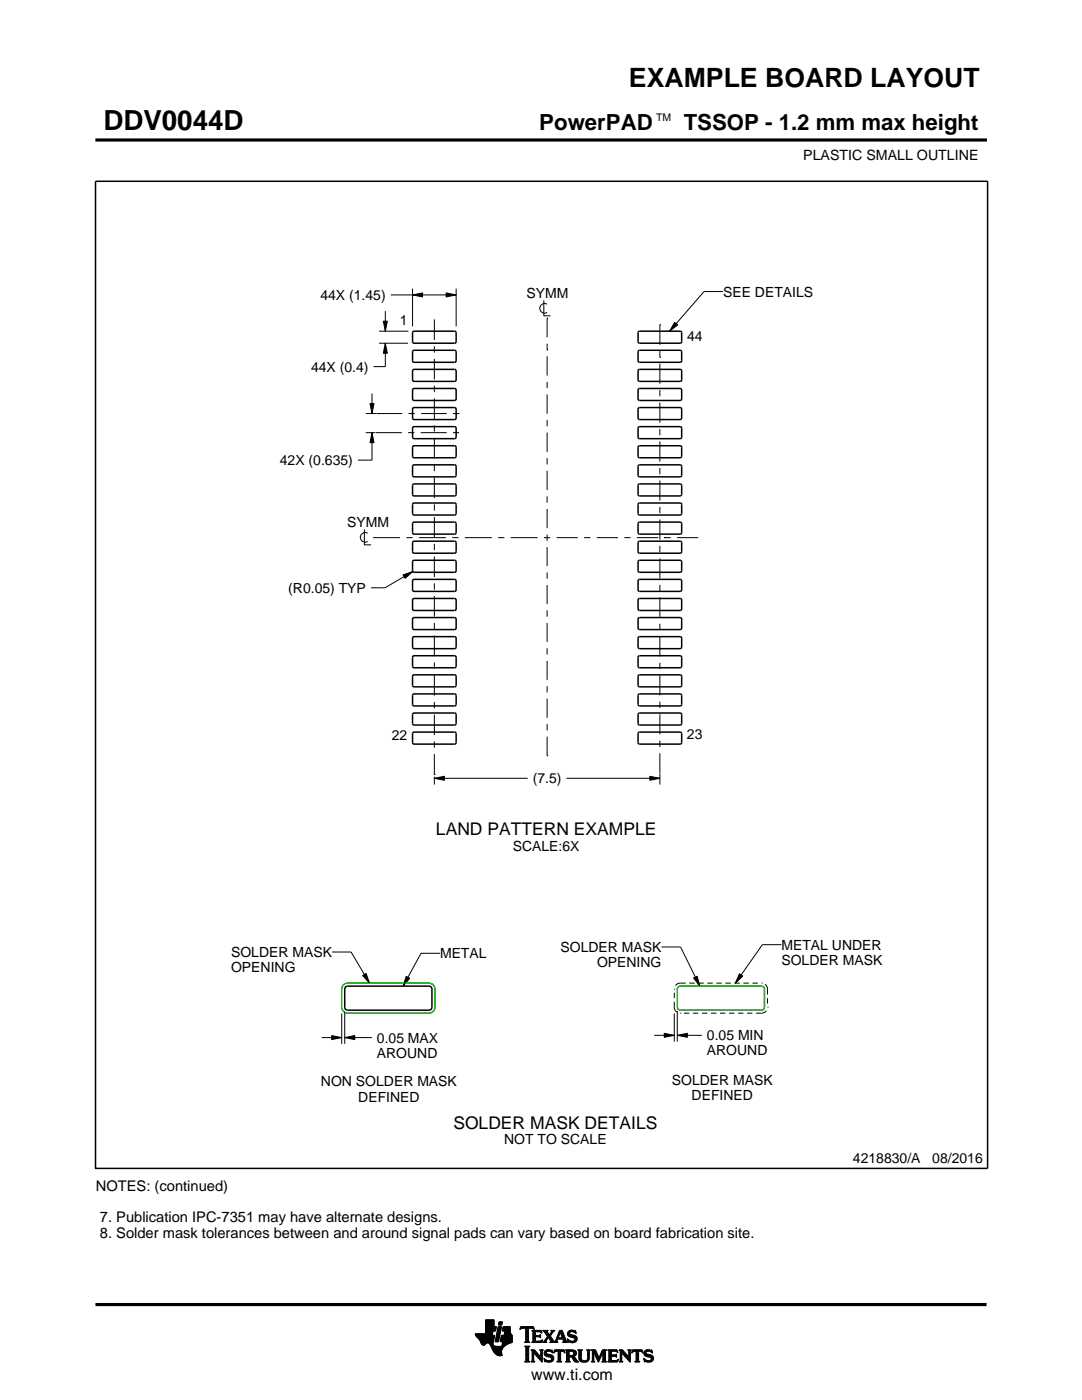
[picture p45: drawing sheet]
<svg xmlns="http://www.w3.org/2000/svg" width="216mm" height="279mm" viewBox="0 0 216 279" stroke-linecap="round" stroke-linejoin="round" font-family="sans-serif">
<defs><g id="words">
<text font-size="5.5" x="20.6" y="26">DDV0044D</text>
<text font-size="5.3" x="125.5" y="17.4">EXAMPLE BOARD LAYOUT</text>
<g font-size="4.4">
<text x="107.6" y="26">PowerPAD</text>
<text x="136.4" y="26">TSSOP - 1.2 mm max height</text>
</g>
<g font-size="3.5">
<text x="87" y="166.7">LAND PATTERN EXAMPLE</text>
<text x="90.5" y="225.2">SOLDER MASK DETAILS</text>
</g>
<text font-size="3.2" x="106" y="275.3">www.ti.com</text>
<g font-size="2.9">
<text x="19.1" y="237.6">NOTES: (continued)</text>
<text x="19.9" y="243.9">7. Publication IPC-7351 may have alternate designs.</text>
<text x="19.9" y="247.1">8. Solder mask tolerances between and around signal pads can vary based on board fabrication site.</text>
</g>
<g font-size="2.8">
<text x="160.3" y="32">PLASTIC SMALL OUTLINE</text>
<text x="63.9" y="59.9">44X (1.45)</text>
<text x="105.1" y="59.5">SYMM</text>
<text x="144.3" y="59.2">SEE DETAILS</text>
<text x="79.8" y="64.8">1</text>
<text x="137.1" y="68.1">44</text>
<text x="62.1" y="74.2">44X (0.4)</text>
<text x="55.8" y="92.8">42X (0.635)</text>
<text x="69.3" y="105.2">SYMM</text>
<text x="57.5" y="118.3">(R0.05) TYP</text>
<text x="78.2" y="147.6">22</text>
<text x="137.1" y="147.4">23</text>
<text x="106.3" y="156.3">(7.5)</text>
<text x="102.3" y="169.8">SCALE:6X</text>
<text x="46.1" y="191">SOLDER MASK</text>
<text x="87.8" y="191.2">METAL</text>
<text x="111.8" y="190">SOLDER MASK</text>
<text x="155.9" y="189.5">METAL UNDER</text>
<text x="46.1" y="194">OPENING</text>
<text x="119.1" y="193">OPENING</text>
<text x="155.9" y="192.5">SOLDER MASK</text>
<text x="75.2" y="208.1">0.05 MAX</text>
<text x="141.1" y="207.6">0.05 MIN</text>
<text x="75.2" y="211.1">AROUND</text>
<text x="141.1" y="210.6">AROUND</text>
<text x="64" y="216.8">NON SOLDER MASK</text>
<text x="71.5" y="219.8">DEFINED</text>
<text x="134.1" y="216.6">SOLDER MASK</text>
<text x="138" y="219.6">DEFINED</text>
<text x="100.6" y="228.4">NOT TO SCALE</text>
<text x="170.2" y="232.2">4218830/A</text>
<text x="186" y="232.2">08/2016</text>
</g>
<text font-size="2.1" x="130.9" y="24.2">TM</text>
</g></defs>
<g fill="none" stroke="#000" stroke-width=".2">
<path d="M19.1 27.9h177.7M196.8 27.7v.5M78 58.9h13M82.3 58.9l2-.4v.8zM82.3 57.6v7.5M89 58.5l2 .4-2 .4zM91 57.6v7.5M108.5 59.9v3.1h1.3M144.3 58.2h-3.8l-6.9 7.9M74.2 78.5v4M75.6 66.1h5.9M75.6 68.5h5.8"/>
<path d="M76.5 64.1h.8l-.4 2zM76.9 68.5l.4 2h-.8zM76.9 62.1v4M76.9 68.5v4.7h-2.4M86.7 63.7v4.1M86.7 69.1v1.3M86.7 71.6v4.1M86.7 77v1.3M86.7 79.5v4.1M109.2 69.8h.1M109.2 63.5h.1M109.2 63.5v3.8"/>
<path d="M109.2 68.6v1.2M109.2 71.1v3.8M109.2 76.2v1.3M109.2 78.7v3.9M109.2 60.7a.98 .98 0 0 0-1.5 .8 .98 .98 0 0 0 1.5 .9M131.7 71.3h.1M131.7 64.8h.1M131.7 64.8v4M131.7 70.1v1.2M131.7 72.6v4M131.7 77.8v1.3M134.6 64.3l.6 .5-1.6 1.3z"/>
<path d="M73 82.5h7.3M73 86.3h1.9M73.8 80.5h.8l-.4 2zM74.2 86.3l.4 2h-.8zM74.2 86.3v5.5h-2.8M75 86.3h5.2M81.4 86.3h1.3M81.5 82.5h1.3M84 86.3h5.1M84 82.5h5.1M86.7 84.9v1.2M86.7 87.4v4.1"/>
<path d="M86.7 92.8v1.2M86.7 95.3v4.1M90.4 86.3h1.2M90.4 82.5h1.3M109.2 83.8v1.3M109.2 86.3v3.9M109.2 91.4v1.3M109.2 94v3.8M109.2 99.1v1.2M131.7 80.4v4M131.7 85.6v1.3M131.7 88.1v4"/>
<path d="M131.7 93.4v1.2M131.7 95.9v4M72.7 105.7v3h1.3M73.4 106.4a.98 .98 0 0 0-1.5 .8 .98 .98 0 0 0 1.5 .9M74.4 107.3h5.4M80.4 114.7l2-.6-1.6 1.3zM81.1 107.3h1.2M82.4 114.1l-5.6 3.2h-2.8M83.6 107.3h5.4M86.7 100.7v1.2M86.7 103.2v4.1M86.7 108.5v1.3"/>
<path d="M86.7 111.1v4.1M86.7 116.4v1.3M86.7 118.9v4.2M90.2 107.3h1.3M92.8 107.3h5.3M99.4 107.3h1.2M101.9 107.3h5.4M108.5 107.3h1.3M109.2 101.6v3.8M109.2 106.7v1.2M109.2 109.2v3.8M109.2 114.2v1.3"/>
<path d="M109.2 116.8v3.7M111.1 107.3h4.2M116.6 107.3h1.2M119.1 107.3h4.2M124.6 107.3h1.2M127.1 107.3h4.2M131.7 101.2v1.2M131.7 103.7v4M131.7 108.9v1.3M131.7 111.5v4M131.7 116.7v1.3M131.7 119.2v4"/>
<path d="M132.6 107.3h.1M132.6 107.3h1.2M135.1 107.3h4.2M86.7 124.3v1.3M86.7 126.8v4.1M86.7 132.2v1.3M86.7 134.7v4.1M109.2 121.8v1.3M109.2 124.3v3.8M109.2 129.4v1.2M109.2 131.9v3.8M109.2 136.9v1.3"/>
<path d="M109.2 139.5v3.7M131.7 124.5v1.2M131.7 127v4M131.7 132.3v1.2M131.7 134.8v4M86.7 155.3l2-.4v.8zM86.7 154.6h.1M86.7 140.1v1.2M86.7 142.6v4.1M86.7 148v1.2M86.7 150.5v4.1M86.7 155v1.6"/>
<path d="M86.7 155.3h18.6M109.2 150.8h.1M109.2 144.5v1.3M109.2 147v3.8M113 155.3h18.7M129.7 154.9l2 .4-2 .4zM131.7 140v1.3M131.7 142.6v4M131.7 147.8v1.3M131.7 150.3v4M131.7 154.4v2.2M66.3 190h3.8l3.6 6.2"/>
<path d="M72.4 194.7l.7-.4 .6 1.9zM81 194.9l.7 .3-1.3 1.6zM87.8 190.2h-3.8l-3.6 6.6M132 189h3.8l3.8 7.8M134.5 197.4h.1M134.5 199.9l.1 1.4 .4 .7M134.5 198.1v1.1M136.8 196.2h-1.3l-.7 .5M137.5 196.2h1.1M138.4 195.2l.7-.4 .5 2zM139.3 196.2h1.1M141.1 196.2h1.1"/>
<path d="M142.9 196.2h1.1M144.7 196.2h1.1M146.5 196.2h1.1M147.6 194.3l.6 .5-1.5 1.4zM148.3 196.2h1.1M150.1 196.2h1.1M151.9 196.2h.1M152.7 196.4l.4 .7v1.4M153.1 199.2v1.1M155.9 188.5h-3.8l-5.4 7.7M64.2 207.1h4M66.2 206.7l2 .4-2 .4z"/>
<path d="M68.2 202.3v6M68.8 207.1l2-.4v.8zM68.8 202v6.3M68.8 207.1h5.4M130.5 206.6h4M132.5 206.2l2 .4-2 .4zM134.5 202.3v5.6M135 202h.1M135.1 206.6l2-.4v.8zM135.1 201.8v6.1M135.1 206.6h5M135.7 202.2h.1"/>
<path d="M136.5 202.2h1M138.3 202.2h1M140.1 202.2h1M141.9 202.2h1M143.7 202.2h1M145.5 202.2h1M147.3 202.2h1M149.1 202.2h1M152.9 201.7l-.7 .5h-1.3M153.1 201h.1M94.8 266.2h3.5M94.8 266.3h3.5"/>
<path d="M94.9 266.4h3.3M94.9 266.5h3.8l-.2 1.2M94.9 266.5h3.8M95 266.6h3.7M95 266.7h3.7M95.1 266.8h3.6M95.2 266.9h3.4M95.3 267h3.3M95.4 267.1h3.2M95.5 267.2h3.1M95.6 267.3h3M95.7 267.4h2.8"/>
<path d="M95.7 267.5h2.8M95.8 267.6h2.7M95.8 267.7h2.7M95.9 267.8h2.6M95.9 267.9h2.5M95.9 268h2.5M96 268h1.1M96 268.1h1M96.1 268.2h.8M96.1 268.3h.7M96.2 268.4h.6M96.3 268.4h.4"/>
<path d="M96.9 266.1h1.4M96.9 266h1.4M96.9 265.9h1.4M96.9 265.8h1.5M96.9 265.7h1.5M96.9 264.7l2.2 .1-.2 .9h-.5l-.2 .8M96.9 265.6h2M96.9 265.5h2M96.9 265.4h2M96.9 265.3h2.1M96.9 265.2h2.1M96.9 265.1h2.1"/>
<path d="M96.9 265h2.1M96.9 264.9h2.1M96.9 264.8h2.2M96.9 264.6h1.7M96.9 264.5h1.7M96.9 264.4h1.7M96.9 264.3h1.7M96.9 264.2h1.7M96.9 264.1h1.7M96.9 264h1.7M96.9 263.9h1.7M96.9 263.8h1.7"/>
<path d="M96.9 263.7h1.7M96.9 263.6h1.7M96.9 263.5h1.7M96.9 263.4h1.7M97.5 268h.9M97.6 268.1h.8M97.7 268.2h.7M97.7 268.3h.7M97.8 268.4h.6M97.9 268.5h.6M97.9 268.6h.7M98 268.7h1.1"/>
<path d="M98 268.8h2.6M98 268.8h2.5M98.1 268.9h2.3M98.1 269h2.3M98.1 269.1h2.2M98.2 269.2h2.1M98.2 269.2h2M98.2 269.3h2M98.3 269.4h1.9M98.3 269.5h1.8M98.4 269.6h1.7M98.4 268v.4l.3 .2 2 .1"/>
<path d="M98.5 269.7h1.6M98.5 267.7l-.1 .3M98.5 269.8h1.6M98.6 269.9h1.5M98.6 264.8v-1.4h-1.7v2.8h-2.1l.1 .3 .8 .9 .6 1h.4l.5-.4 .4 .1 1 1.8 .8 .6h.8l-.1-1.1 .8-.9M98.6 270h1.5M98.7 270h1.4M98.8 270.1h1.3M98.8 267.7h.7M98.8 267.6h.7M98.8 267.5h.7M98.9 270.2h1.2"/>
<path d="M98.9 267.4h.7M98.9 267.3h.7M98.9 267.2h.7M98.9 267.1h.7M98.9 267h.7M98.9 270.3h1.3M99 266.9h.6M99 266.9h.7M99 266.8h.7M99 266.7h.7M99 266.6h.7M99 266.5h.7"/>
<path d="M99.1 270.4h1.1M99.1 266.4h.7M99.1 266.3h.7M99.1 266.2h.7M99.1 266.1h.7M99.1 266h.7M99.2 265.9h.7M99.2 265.8h.7M99.2 270.4h1M99.2 265.7h.7M99.2 265.6h.7M99.2 265.5h.7"/>
<path d="M99.3 265.4h.6M99.3 265.4h.7M99.3 265.3h.7M99.3 265.2h.7M99.3 265.1h.7M99.3 265h.7M99.4 270.5h.8M99.4 264.9h.7M99.4 264.8h.7M99.4 264.8h.7l-.6 3h-.7zM99.4 264.5l.2-.7h.7l-.2 .7h-.7M99.5 264.4h.6"/>
<path d="M99.5 264.3h.7M99.5 264.2h.7M99.5 264.1h.7M99.5 264h.7M99.5 263.9h.7M99.6 263.8h.7M99.8 270.6h.1M99.8 267.7h2.4M99.8 267.6h2.4M99.8 267.5h2.4M99.9 267.4h2.3M99.9 267.3h2.3"/>
<path d="M99.9 267.2h2.3M99.9 267.1h2.3M99.9 267h2.3M99.9 266.9h2.3M100 266.9h2.2M100 266.8h2.2M100 266.7h2.2M100 266.6h2.2M100 266.5h2.2M100.1 268.6h.7M100.2 268.5h.7M100.2 268.4h.8"/>
<path d="M100.2 268.4h.9M100.2 268.3h1M100.2 268.2h1.2M100.2 265.6h1.6M100.2 268.1h1.4M100.2 265.5h1.6M100.2 268h1.6M100.3 265.4h1.5M100.3 268h1.7M100.3 267.9h1.9M100.3 265.3h1.5M100.3 267.8h1.9"/>
<path d="M100.3 265.2h1.5M100.3 265.1h1.5M100.3 265h1.5M100.4 264.9h1.4M100.4 264.8h1.4M100.6 266.5l.1-.8h-.5l.2-.9h1.4l.1 1.1 .3 .6v1.4l-1.3 .6M100.6 266.4h1.5M100.6 266.3h1.4M100.6 266.2h1.4M100.6 266.1h1.3M100.7 266h1.2M100.7 265.9h1.2"/>
<path d="M100.7 265.8h1.1M100.7 265.7h1.1M102.2 266.5h-2.2l-.2 1.1 .1 .2h.4l-.2 .9M103.7 265.3h.1M103.8 265.2h.2M103.8 265h2.8M103.8 264.9h2.7M103.9 264.8h2.6M104.7 267.8h1M104.7 271.8h1.1M104.7 268.7h1M104.8 267.7h.7"/>
<path d="M104.8 271.7h.8M104.9 265.2h.6M104.9 268.9h.6M104.9 267.6h.6M104.9 267.5l-.2 .3M104.9 267.5h.6M104.9 267.4h.6M104.9 267.3h.6M104.9 267.2h.6M104.9 267.1h.6M104.9 267h.6M104.9 266.8h.6"/>
<path d="M104.9 266.7h.6M104.9 266.6h.6M104.9 266.5h.6M104.9 266.4h.6M104.9 266.3h.6M104.9 266.2h.6M104.9 266.1h.6M104.9 265.9h.6M104.9 265.8h.6M104.9 265.7h.6M104.9 265.6h.6M104.9 265.5h.6"/>
<path d="M104.9 265.4h.6M104.9 265.3h.6M104.9 271.5h.6M104.9 269h.6M104.9 271.4h.6M104.9 271.4v-2.4l-.2-.4h1.1l-.3 .4v2.4M104.9 271.4l-.2 .4h1.1l-.3-.4M104.9 271.3h.6M104.9 271.2h.6M104.9 271.1h.6M104.9 271h.6M104.9 270.9h.6"/>
<path d="M104.9 270.8h.6M104.9 270.6h.6M104.9 270.5h.6M104.9 270.4h.6M104.9 270.3h.6M104.9 270.2h.6M104.9 270.1h.6M104.9 270h.6M104.9 269.9h.6M104.9 269.8h.6M104.9 269.6h.6M104.9 269.5h.6"/>
<path d="M104.9 269.4h.6M104.9 269.3h.6M104.9 269.2h.6M104.9 269.1h.6M105.5 267.5l.2 .3M105.5 267.5v-2.3l.7-.1 .4 .3-.1-.6h-2.6l-.1 .6 .4-.3 .7 .1v2.3M105.7 267.8h-1M105.9 271.8h.8M105.9 269.4h.8M106.1 269.5h.7M106.1 267.8h2M106.1 271.7h.5"/>
<path d="M106.2 269.6h.7M106.2 271.5h.3M106.2 265.6h1.8M106.2 269.8h.8M106.2 271.4h.3M106.2 271.4l-.3 .4h.8l-.2-.4M106.2 271.3h.3M106.2 271.2h.3M106.2 271.1h.3M106.2 271h.3M106.2 270.9h.3M106.2 270.8h.3"/>
<path d="M106.2 270.6h.3M106.2 270.5h.3M106.2 270.4h.3M106.2 270.3h.3M106.2 270.2h.3M106.2 270.1h.3M106.2 270h1M106.2 269.9h.9M106.2 269.8v1.6M106.2 269.8l-.3-.4h.8l1.2 1.4M106.3 267.7h1.8M106.3 265.7h1.8"/>
<path d="M106.3 267.6h.6M106.3 265.8h.6M106.3 267.5l-.2 .3M106.3 267.5h.5M106.3 267.4h.5M106.3 267.3h.5M106.3 267.2h.5M106.3 267.1h.5M106.3 267h.5M106.3 266.8h.5M106.3 266.7h1.6M106.3 266.6h1.6"/>
<path d="M106.3 266.5h.5M106.3 266.4h.5M106.3 266.3h.5M106.3 266.2h.5M106.3 266.1h.5M106.3 265.9h.5M106.4 265.2h.2M106.5 270h.1M106.5 270v1.4M106.5 265.3h.1M106.6 270.1h.7M106.7 270.2h.7"/>
<path d="M106.8 270.3h.7M106.8 265.9l.2-.1h.6l.6 .2-.2-.5h-1.9l.2 .3v1.7M106.8 265.9v.6h.8l.3-.2v.7M106.9 270.4h.7M107 270.5h.7M107.1 270.6h.7M107.2 270.8h1M107.3 270.9h.9M107.4 271h.8M107.5 271.1h.7M107.6 271.2h.6M107.6 266.5h.3"/>
<path d="M107.7 271.3h.5M107.7 269.4h.7M107.7 266.8h.2M107.7 267.6h.5M107.8 266.4h.1M107.8 271.4h.4M107.8 267h.1M107.8 265.8h.3M107.8 269.5h.5M107.9 271.5h.3M107.9 269.6h.3M107.9 267l-.3-.2h-.8l.1 .8h.9l.5-.2"/>
<path d="M107.9 269.8h.3M107.9 270.6h.3M107.9 270.5h.3M107.9 270.4h.3M107.9 270.3h.3M107.9 270.2h.3M107.9 270.1h.3M107.9 270h.3M107.9 269.9h.3M107.9 269.8v1M107.9 269.8l-.2-.4h.7l-.2 .4M108 271.7h.2"/>
<path d="M108 265.9h.1M108 267.5h.2M108.1 271.8h.1M108.1 266.1h.1M108.2 267.4h.1M108.2 269.8v2.1l-1.7-1.9M108.2 267.8h.9M108.3 267.4l-.2 .5-2-.1M108.3 265.6h1M108.5 267.7h.5M108.5 271.1l.8 .4h.5l.2-.2-.1-.3-1-.4-.3-.3 .1-.7 .8-.2 .5 .1 .2-.1 .1 .6-.9-.3-.3 .1-.1 .3 1.3 .4 .2 .6M108.5 271.1h.1"/>
<path d="M108.5 265.7h.7M108.5 271.2h.2M108.6 271.3h.2M108.6 270.1h.4M108.6 270h.4M108.6 270.2h.6M108.6 267.6h.4M108.6 271.4h.4M108.6 269.9h.4M108.6 270.3h1M108.6 265.8h.7M108.6 271.5h.8"/>
<path d="M108.6 269.8h.5M108.7 271.7h1.5M108.7 270.4h1.3M108.7 267.5h.3M108.7 271.8h.1M108.7 265.9h.6M108.7 269.6h1.5M108.8 267.4h.3M108.8 270.5h1.5M108.8 266.1h.6M108.8 269.5h1.4M108.8 267.3h.4"/>
<path d="M108.9 266.2h.6M108.9 267.2h.4M108.9 266.3h.6M108.9 270.6h1.5M109 267.1h.3M109 266.4h1M109.1 271.8h.9M109.1 269.4h.7M109.1 267h.9M109.1 266.5h.8M109.1 267.8h-.9M109.2 266.8h.8"/>
<path d="M109.2 266.6h.6M109.2 266.7h.7M109.2 266.7l-.6 .9-.4 .2M109.3 270.8h1.1M109.5 267.1h.6M109.6 267.2h.6M109.7 271.5h.7M109.7 267.3h.6M109.7 267.8l.2-.1-.5-.8-.4 .8 .1 .1M109.7 267.8h1.6M109.7 266.3h.4M109.7 267.4h.6"/>
<path d="M109.8 270.9h.7M109.8 266.2h.3M109.8 266.6l.9 1.2 1-2.3h.5l.8 2.1 .3 .2M109.8 267.5h.6M109.9 266.1h.3M109.9 269.8h.4M109.9 267.6h.6M109.9 267.7h.7M109.9 271.4h.5M109.9 265.9h.4M110 271h.5M110 265.6h.7"/>
<path d="M110 265.9l-.4 .5-.4-.6 .2-.3h-1.1l.9 1.2M110 265.9l.1-.2-.2-.2h.8l-.9 1.1M110 271.3h.5M110 265.8h.4M110 271.1h.5M110 271.2h.5M110.1 269.4h.1M110.1 265.7h.4M110.1 269.9h.2M110.2 270h.1M110.5 270h.1M110.5 269.9h.2"/>
<path d="M110.5 271.1l-.3 .6-.7 .2-.6-.2-.2 .1-.2-.7M110.5 269.8h.3M110.6 269.6h2.1M110.6 269.5h2M110.6 269.4h2M110.7 267.7h.5M110.8 267.6h.4M110.9 267.5h.3M110.9 267.4h.3M111 267.3h.3M111 267.2h1.8M111 267.1h1.8"/>
<path d="M111.1 267h.3M111.1 271.8h1M111.1 266.8h.4M111.2 266.7h.3M111.2 267.5l.1-.2h1l.1 .2M111.2 267.5v.3h.1M111.2 266.6h.3M111.3 266.5h.3M111.3 271.7h.6M111.3 266.4h.3M111.3 271.5h.6M111.3 267.8h-1.6"/>
<path d="M111.3 269.8h.6M111.4 266.3h.3M111.4 271.4h.5M111.4 271.4l-.1-1.7h-.4l-.4 .4 .2-.7h1.9l.1 .7-.4-.4h-.4v1.7M111.4 270.5h.5M111.4 270.4h.5M111.4 270.3h.5M111.4 270.2h.5M111.4 270.1h.5M111.4 270h.5M111.4 269.9h.5M111.4 271.4l-.3 .4h1l-.2-.4"/>
<path d="M111.4 271.3h.5M111.4 271.2h.5M111.4 271.1h.5M111.4 271h.5M111.4 270.9h.5M111.4 270.8h.5M111.4 270.6h.5M111.4 266.2h.3M111.4 266.1h.4M111.5 265.9h.9M111.5 265.8h.8M111.6 265.7h.7"/>
<path d="M111.6 265.6h.6M111.8 265.9l.4 1.1h-.8zM111.9 266.1h.5M111.9 266.2h.5M111.9 266.3h.6M112 266.4h.5M112 266.5h.6M112.1 266.6h.5M112.1 266.7h.6M112.1 266.8h.6M112.2 267h.5M112.2 267.8h1.1"/>
<path d="M112.3 267.3h.6M112.3 267.4h.6M112.4 267.5h.6M112.4 267.5v.3h-.2M112.4 269.8h.3M112.4 267.6h.6M112.4 267.7h.7M112.6 269.9h.1M112.6 270h.2M112.8 271.8h1M112.8 269.4h1.6M113 269.5h1.7"/>
<path d="M113 271.7h.7M113 269.6h1.9M113 271.5h.6M113 269.8h.6M113 271.4h.6M113 271.4l-.2 .4h1l-.2-.4M113 271.3h.6M113 271.2h.6M113 271.1h.6M113 271h.6M113 270.9h.6M113 270.8h1.5"/>
<path d="M113 270.6h1.6M113 270.5h1.8M113 270.4h.6M113 270.3h.6M113 270.2h.6M113 270.1h.6M113 270h.6M113 269.9h.6M113 269.8v1.6M113 269.8l-.2-.4h1.5l.5 .2 .2 .3v.4l-.2 .3-.4 .1M113.2 267.3h.2M113.2 267.4h.3"/>
<path d="M113.2 266.2h.5M113.2 266.3h.6M113.2 266.1h.5M113.3 267.5h.3M113.3 267.8h-1.1M113.3 266.4h.9M113.3 265.9h.4M113.3 267.6h.6M113.3 266.5h1.3M113.3 267.7h1.6M113.3 265.8h.5M113.3 267.8h.2"/>
<path d="M113.4 266.6h1.5M113.4 265.7h1.5M113.4 265.7l.5-.2 .7 .1 .2-.1 .1 .7-.7-.4h-.4l-.1 .3 .1 .2 .9 .2 .4 .3 .1 .5-.3 .5-.6 .2-.7-.2-.2 .1-.2-.7 .9 .5 .4-.1 .2-.3-.1-.3-1.2-.4-.2-.5zM113.5 266.7h1.5M113.5 265.6h1.4M113.6 271.4v-.6h.4l.7 .9 .8 .1M113.6 269.9l.1-.2 .7 .2v.4l-.4 .2M113.6 269.9v.6M113.7 267.8h1.1M113.8 266.8h1.3M113.8 265.5h.6M114 268h.4"/>
<path d="M114.1 270.9h.6M114.2 271h.6M114.2 271.1h.7M114.3 271.2h.6M114.3 267h.8M114.3 269.8h.7M114.3 270.4h.6M114.4 271.3h.6M114.4 270.7l1.1 1.1M114.4 270.7h.1M114.4 271.4h.7M114.4 269.9h.6"/>
<path d="M114.4 270.3h.6M114.5 267.6h.5M114.5 270.2h.5M114.5 270h.5M114.5 265.8h.4M114.5 270.1h.5M114.5 271.5h.7M114.6 271.7h.7M114.6 267.1h.6M114.6 267.5h.5M114.7 267.2h.5M114.7 267.4h.5"/>
<path d="M114.7 265.9h.3M114.7 267.3h.5M114.7 271.8h.8M114.8 266.1h.2M114.9 266.2h.1M115.3 269.4h.9M115.4 269.5h.7M115.5 269.6h.5M115.5 269.8h.5M115.5 269.8v1.4l.4 .5 .6 .2 .6-.1 .4-.3 .1-.5M115.5 271h.5M115.5 270.9h.5"/>
<path d="M115.5 270.8h.5M115.5 270.6h.5M115.5 270.5h.5M115.5 270.4h.5M115.5 270.3h.5M115.5 270.2h.5M115.5 270.1h.5M115.5 270h.5M115.5 269.9h.5M115.5 269.8l-.2-.4h.9l-.2 .4M115.5 271.1h.5M115.5 271.2h.5"/>
<path d="M115.5 271.3h.6M115.6 271.4h.6M115.7 271.5h.8M115.8 271.7h1.5M116 271l.2 .4 .4 .2 .5-.2 .2-.4M116 269.8v1.2M116 271.8h1.1M116.8 271.5h.6M117 269.4h.8M117.1 271.4h.4M117.2 269.5h.5M117.2 271.3h.4"/>
<path d="M117.2 269.6h.4M117.2 271.2h.4M117.2 271.1h.4M117.3 269.8h.3M117.3 271h.3M117.3 270.9h.3M117.3 270.8h.3M117.3 270.6h.3M117.3 270.5h.3M117.3 270.4h.3M117.3 270.3h.3M117.3 270.2h.3"/>
<path d="M117.3 270.1h.3M117.3 270h.3M117.3 269.9h.3M117.6 269.8l.2-.4h-.8l.2 .3 .1 1.3M117.6 269.8v1.2M118 271.8h.7M118 269.4h.8M118.1 269.5h.8M118.1 271.7h.5M118.2 269.6h.7M118.2 271.5h.3M118.2 269.8h.8"/>
<path d="M118.2 271.4h.3M118.2 269.8l-.2-.4h.8l.7 1.6 .7-1.6h.9l-.3 .4M118.2 271.4l-.2 .4h.7l-.2-.4M118.2 271.3h.3M118.2 271.2h.3M118.2 271.1h.3M118.2 271h.3M118.2 270.9h.3M118.2 270.8h.3M118.2 270.6h.3M118.2 270.5h.3M118.2 270.4h.3"/>
<path d="M118.2 270.3h.3M118.2 270.2h.3M118.2 270.1h.3M118.2 270h.9M118.2 269.9h.8M118.2 269.8v1.6M118.6 270.1h.5M118.6 270.2h.6M118.7 270.3h.5M118.7 270.4h.6M118.8 270.5h.5M118.8 270.6h.6"/>
<path d="M118.9 270.8h.5M118.9 270.9h.6M119 271h.8M119 271.1h.8M119.1 271.2h.6M119.1 271.3h.6M119.2 271.4h.4M119.2 271.5h.4M119.3 271.7h.2M119.3 271.8h.2M119.6 270.9h.3M119.6 270.8h.3"/>
<path d="M119.7 270.6h.3M119.7 270.5h.3M119.8 270.4h.3M119.8 270.3h.3M119.9 270.2h.3M119.9 270.1h.3M120 270h.8M120 269.9h.8M120 269.8h.8M120.1 271.8h1M120.1 269.6h.7M120.1 269.5h.8"/>
<path d="M120.2 269.4h.9M120.2 271.7h.7M120.3 271.5h.5M120.3 271.4h.5M120.3 271.4l-.2 .4h1l-.3-.4M120.3 271.4v-1.5l-.9 2-.9-2v1.5M120.3 271.3h.5M120.3 271.2h.5M120.3 271.1h.5M120.3 271h.5M120.3 270.9h.5M120.3 270.8h.5"/>
<path d="M120.3 270.6h.5M120.3 270.5h.5M120.3 270.4h.5M120.3 270.3h.5M120.3 270.2h.5M120.3 270.1h.5M120.8 269.8v1.6M121.2 271.8h2M121.2 269.4h1.9M121.4 269.5h1.8M121.4 271.7h1.9M121.5 269.6h1.7"/>
<path d="M121.5 271.5h1.8M121.5 269.8h.5M121.5 271.4h.5M121.5 269.8l-.3-.4h1.9l.2 .6M121.5 269.9h.5M121.5 269.8v1.6M121.5 271.3h.5M121.5 271.2h.5M121.5 271.1h.5M121.5 271h.5M121.5 270.9h.5M121.5 270.8h.5"/>
<path d="M121.5 270.6h1.5M121.5 270.5h1.5M121.5 270.4h1.5M121.5 270.3h.5M121.5 270.2h.5M121.5 270.1h.5M121.5 270h.5M122.6 270.4l.4-.2v.7l-.2-.2h-.8v.8h.2M122.9 270.8h.1M122.9 270.3h.1M123 269.8h.3M123.1 271.4h.3"/>
<path d="M123.2 269.9h.1M123.3 270h.1M123.3 270l-.4-.3h-.8l-.1 .7M123.3 271.3h.1M123.4 271.2h.1M123.4 271.2l-.2 .6h-2l.3-.4M123.4 271.2l-.3 .3h-.4M123.5 271.8h.8M123.5 269.4h.7M123.6 269.5h.7M123.7 271.7h.5M123.7 269.6h.7"/>
<path d="M123.7 271.5h.4M123.7 269.8h.8M123.7 271.4h.4M123.7 271.4l-.2 .4h.8l-.2-.4M123.7 271.3h.4M123.7 271.2h.4M123.7 271.1h.4M123.7 271h.4M123.7 270.9h.4M123.7 270.8h.4M123.7 270.6h.4M123.7 270.5h.4"/>
<path d="M123.7 270.4h.4M123.7 270.3h.4M123.7 270.2h.4M123.7 270.1h.4M123.7 270h1M123.7 269.9h.9M123.7 269.8v1.6M123.7 269.8l-.2-.4h.7l1.2 1.4 .1-1M124.1 270v1.4M124.1 270h.1M124.2 270.1h.6M124.2 270.2h.7"/>
<path d="M124.3 270.3h.7M124.4 270.4h.7M124.5 270.5h.7M124.6 270.6h.7M124.7 270.8h1.1M124.8 270.9h1M124.9 271h.9M125 271.1h.8M125.1 271.2h.7M125.2 271.3h.6M125.2 269.4h.8M125.3 271.4h.5"/>
<path d="M125.4 269.5h.5M125.4 271.5h.4M125.4 269.6h.4M125.5 269.8h.3M125.5 269.8l-.3-.4h.8l-.2 .4M125.5 270.4h.3M125.5 270.3h.3M125.5 270.2h.3M125.5 270.1h.3M125.5 270h.3M125.5 269.9h.3M125.5 270.6h.3"/>
<path d="M125.5 270.5h.3M125.5 271.7h.3M125.6 271.8h.2M125.8 269.8v2.1l-1.7-1.9M126 270h.1M126.1 269.9h.1M126.1 269.8h.3M126.1 269.6h2.1M126.2 269.5h2M126.2 269.4h2M126.6 271.8h1.1M126.9 271.7h.6"/>
<path d="M126.9 271.5h.5M126.9 269.8h.5M126.9 271.4h.5M126.9 271.4v-1.7h-.5l-.3 .4 .1-.7h1.9l.2 .7-.4-.4h-.5v1.7M126.9 270.5h.5M126.9 270.4h.5M126.9 270.3h.5M126.9 270.2h.5M126.9 270.1h.5M126.9 270h.5M126.9 269.9h.5M126.9 271.4l-.3 .4h1.1l-.3-.4"/>
<path d="M126.9 271.3h.5M126.9 271.2h.5M126.9 271.1h.5M126.9 271h.5M126.9 270.9h.5M126.9 270.8h.5M126.9 270.6h.5M128 269.8h.3M128.1 269.9h.2M128.2 270h.1M128.4 271.1h.1M128.4 271.2h.2"/>
<path d="M128.5 271.3h.2M128.5 270.1h.4M128.5 270h.4M128.5 270.2h.6M128.5 271.4h.4M128.5 269.9h.4M128.5 270.3h1M128.5 271.5h.8M128.5 269.8h.5M128.6 271.7h1.5M128.6 270.4h1.3M128.6 271.8h.1"/>
<path d="M128.6 269.6h1.5M128.7 270.5h1.5M128.7 269.5h1.4M128.8 270.6h1.5M128.9 271.8h1M129 269.4h.7M129.1 270.8l-.6-.4 .1-.7 .5-.3 .8 .1 .2-.1 .1 .7-.8-.4-.4 .1-.1 .2 1.3 .5 .2 .6M129.1 270.8l.8 .2v.4l-.7 .1-.8-.4M129.2 270.8h1.1M129.6 271.5h.7M129.6 270.9h.8M129.8 269.8h.4"/>
<path d="M129.8 271.4h.5M129.9 271h.5M129.9 271.3h.5M129.9 271.1h.5M129.9 271.2h.5M129.9 269.4h.2M130 269.9h.2M130.1 270h.1M130.4 271.1l-.3 .6-.7 .2-.6-.2-.2 .1-.2-.7"/>
</g>
<g fill="#000">
<path d="M82.3 58.9l2-.4v.8zM89 58.5l2 .4-2 .4zM76.9 68.5l.4 2h-.8zM76.5 64.1h.8l-.4 2zM134.6 64.3l.6 .5-1.6 1.3zM73.8 80.5h.8l-.4 2zM74.2 86.3l.4 2h-.8zM80.4 114.7l2-.6-1.6 1.3zM86.7 155.3l2-.4v.8zM129.7 154.9l2 .4-2 .4zM72.4 194.7l.7-.4 .6 1.9zM81 194.9l.7 .3-1.3 1.6z"/>
<path d="M138.4 195.2l.7-.4 .5 2zM147.6 194.3l.6 .5-1.5 1.4zM66.2 206.7l2 .4-2 .4zM68.8 207.1l2-.4v.8zM132.5 206.2l2 .4-2 .4zM135.1 206.6l2-.4v.8z"/>
</g>
<g fill="none" stroke="#000" stroke-width=".3">
<path d="M19.1 36.2h178v197h-178zM82.5 66.1h8.3l.2 .3v1.9l-.3 .2h-8.1l-.3-.3v-1.8zM82.5 69.9h8.3l.2 .3v1.9l-.3 .2h-8.1l-.3-.3v-1.8zM82.5 73.8l8.3-.1 .2 .3v1.9l-.3 .2h-8.1l-.3-.3v-1.8zM82.5 77.6l8.3-.1 .2 .3v1.9l-.3 .2h-8.1l-.3-.3v-1.8zM127.4 66.2l8.3-.1 .3 .3v1.8l-.3 .3h-8.1l-.3-.3zM127.5 77.6l8.2-.1 .3 .3v1.8l-.3 .3h-8.1l-.3-.3v-1.8zM127.5 73.8l8.2-.1 .3 .3v1.8l-.3 .3h-8.1l-.3-.3v-1.8zM127.5 69.9h8.2l.3 .3v1.8l-.3 .3h-8.1l-.3-.3v-1.8zM82.5 85.2h8.3l.2 .2v2l-.3 .1h-8.1l-.3-.3v-1.8zM82.5 89h8.3l.2 .3v1.9l-.3 .2h-8.1l-.3-.3v-1.8zM82.5 92.8h8.3l.2 .3v1.9l-.3 .2h-8.1l-.3-.3v-1.8z"/>
<path d="M82.5 96.6h8.3l.2 .3v1.9l-.3 .2h-8.1l-.3-.3v-1.8zM82.5 81.4h8.3l.2 .2v2l-.3 .1h-8.1l-.3-.3v-1.8zM127.4 96.7l8.3-.1 .3 .3v1.8l-.3 .3h-8.1l-.3-.3zM127.4 89h8.3l.3 .3v1.8l-.3 .3h-8.1l-.3-.3zM127.4 81.4l8.3-.1 .3 .3v1.8l-.3 .3h-8.1l-.3-.3zM127.5 92.8h8.2l.3 .3v1.8l-.3 .3h-8.1l-.3-.3v-1.8zM127.5 85.2l8.2-.1 .3 .3v1.8l-.3 .3h-8.1l-.3-.3v-1.8zM82.5 108h8.3l.2 .3v1.9l-.3 .2h-8.1l-.3-.3v-1.8zM82.5 111.9l8.3-.1 .2 .3v1.9l-.3 .2h-8.1l-.3-.3v-1.8zM82.5 115.7l8.3-.1 .2 .3v1.9l-.3 .2h-8.1l-.3-.3v-1.8zM82.5 119.5h8.3l.2 .2v2l-.3 .1h-8.1l-.3-.3v-1.8zM82.5 100.4h8.3l.2 .3v1.9l-.3 .2h-8.1l-.3-.3v-1.8z"/>
<path d="M82.5 104.2h8.3l.2 .3v1.9l-.3 .2h-8.1l-.3-.3v-1.8zM127.4 115.7l8.3-.1 .3 .3v1.8l-.3 .3h-8.1l-.3-.3zM127.4 108.1l8.3-.1 .3 .3v1.8l-.3 .3h-8.1l-.3-.3zM127.5 119.5l8.2-.1 .3 .3v1.8l-.3 .3h-8.1l-.3-.3v-1.8zM127.5 111.9l8.2-.1 .3 .3v1.8l-.3 .3h-8.1l-.3-.3v-1.8zM127.5 104.2h8.2l.3 .3v1.8l-.3 .3h-8.1l-.3-.3v-1.8zM127.5 100.4h8.2l.3 .3v1.8l-.3 .3h-8.1l-.3-.3v-1.8zM82.5 138.5h8.3l.2 .3v1.9l-.3 .2h-8.1l-.3-.3v-1.8zM82.5 134.7h8.3l.2 .3v1.9l-.3 .2h-8.1l-.3-.3v-1.8zM82.5 130.9h8.3l.2 .3v1.9l-.3 .2h-8.1l-.3-.3v-1.8zM82.5 127.1h8.3l.2 .3v1.9l-.3 .2h-8.1l-.3-.3v-1.8zM82.5 123.3h8.3l.2 .2v2l-.3 .1h-8.1l-.3-.3v-1.8z"/>
<path d="M127.4 138.6l8.3-.1 .3 .3v1.8l-.3 .3h-8.1l-.3-.3zM127.4 131l8.3-.1 .3 .3v1.8l-.3 .3h-8.1l-.3-.3zM127.4 123.3l8.3-.1 .3 .3v1.8l-.3 .3h-8.1l-.3-.3zM127.5 134.7h8.2l.3 .3v1.8l-.3 .3h-8.1l-.3-.3v-1.8zM127.5 127.1h8.2l.3 .3v1.8l-.3 .3h-8.1l-.3-.3v-1.8zM82.5 146.1h8.3l.2 .3v1.9l-.3 .2h-8.1l-.3-.3v-1.8zM82.5 142.3h8.3l.2 .3v1.9l-.3 .2h-8.1l-.3-.3v-1.8zM127.5 146.1h8.2l.3 .3v1.8l-.3 .3h-8.1l-.3-.3v-1.8zM127.5 142.3h8.2l.3 .3v1.8l-.3 .3h-8.1l-.3-.3v-1.8zM69 197l.4-.2h16.2a.6 .6 0 0 1 .6 .6v3.6a.6 .6 0 0 1-.6 .6h-16.4l-.2-.2-.2-.4v-3.6z"/>
</g>
<path d="M19 27.9h177.8M19 260.3h177.8" fill="none" stroke="#000" stroke-width=".63" stroke-linecap="butt"/>
<path d="M68.4 196.7l.6-.4 .4-.1h16.2a1.2 1.2 0 0 1 1.2 1.2v3.6a1.2 1.2 0 0 1-1.2 1.2h-16.2a1.2 1.2 0 0 1-1.2-1.2v-3.6zM135.3 197l.4-.2h16.2a.6 .6 0 0 1 .6 .6v3.6a.6 .6 0 0 1-.6 .6h-16.2a.6 .6 0 0 1-.6-.6v-3.6z" fill="none" stroke="#00a600" stroke-width=".3"/>
<use href="#words"/>
</svg>
